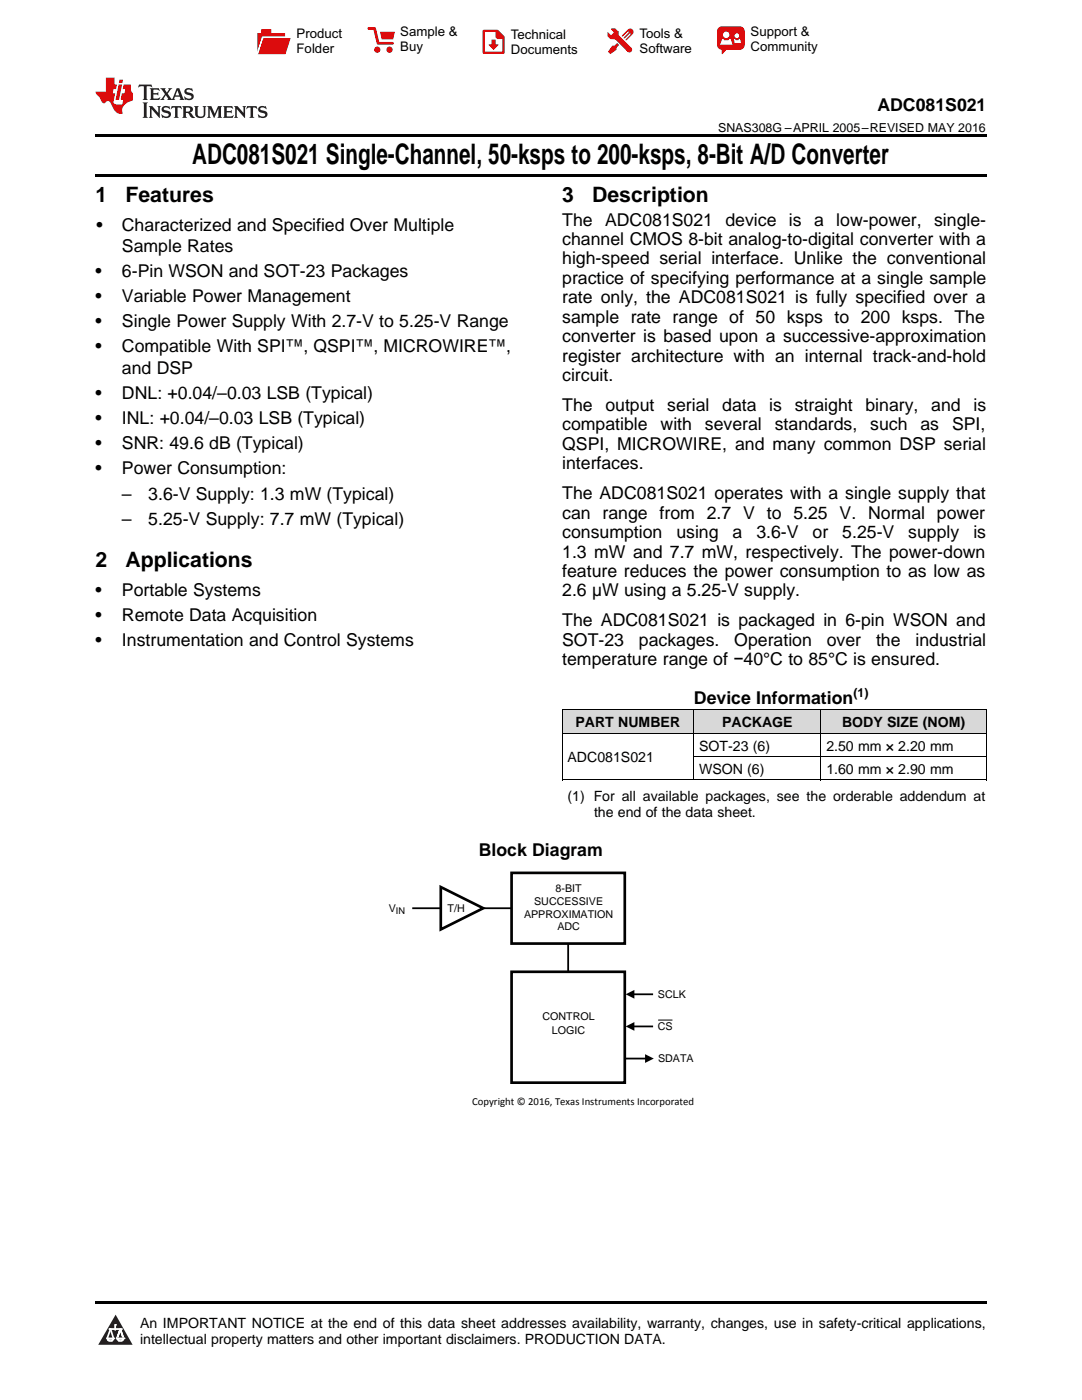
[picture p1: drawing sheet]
<svg xmlns="http://www.w3.org/2000/svg" width="216mm" height="279mm" viewBox="0 0 216 279" stroke-linecap="round" stroke-linejoin="round" font-family="sans-serif">
<defs><g id="words">
<text font-size="5.6" x="38.3" y="32.8">ADC081S021 Single-Channel, 50-ksps to 200-ksps, 8-Bit A/D Converter</text>
<g font-size="4.2">
<text x="19" y="40.4">1</text>
<text x="25" y="40.4">Features</text>
<text x="112.2" y="40.4">3</text>
<text x="118.2" y="40.4">Description</text>
<text x="19" y="113.2">2</text>
<text x="25" y="113.2">Applications</text>
</g>
<g font-size="3.5">
<text x="175.1" y="22.2">ADC081S021</text>
<text x="19.2" y="46.1">•</text>
<text x="24.3" y="46.1">Characterized and Specified Over Multiple</text>
<text x="112.2" y="45">The ADC081S021</text>
<text x="144.8" y="45">device</text>
<text x="157.4" y="45">is</text>
<text x="162.4" y="45">a low-power, single-</text>
<text x="24.3" y="50.3">Sample Rates</text>
<text x="112.2" y="48.9">channel CMOS 8-bit analog-to-digital converter with a</text>
<text x="112.2" y="52.8">high-speed serial interface. Unlike the conventional</text>
<text x="19" y="55.3">•</text>
<text x="24.3" y="55.3">6-Pin WSON and SOT-23 Packages</text>
<text x="112.2" y="56.7">practice of specifying performance at a single sample</text>
<text x="19" y="60.3">•</text>
<text x="19" y="65.3">•</text>
<text x="24.3" y="60.3">Variable Power Management</text>
<text x="24.3" y="65.3">Single Power Supply With 2.7-V to 5.25-V Range</text>
<text x="112.2" y="60.5">rate only, the ADC081S021 is fully specified over a</text>
<text x="112.2" y="64.4">sample rate range of 50 ksps to 200 ksps. The</text>
<text x="19" y="70.3">•</text>
<text x="24.3" y="70.3">Compatible With SPI™, QSPI™, MICROWIRE™,</text>
<text x="112.2" y="68.3">converter is based upon a successive-approximation</text>
<text x="24.3" y="74.6">and DSP</text>
<text x="112.2" y="72.2">register architecture with an internal track-and-hold</text>
<text x="112.2" y="76.1">circuit.</text>
<text x="19" y="79.6">•</text>
<text x="24.3" y="79.6">DNL: +0.04/–0.03 LSB (Typical)</text>
<text x="112.2" y="82">The</text>
<text x="120.8" y="82">output</text>
<text x="133.1" y="82">serial</text>
<text x="144.1" y="82">data</text>
<text x="153.5" y="82">is</text>
<text x="158.6" y="82">straight</text>
<text x="172.7" y="82">binary,</text>
<text x="185.8" y="82">and</text>
<text x="194.2" y="82">is</text>
<text x="19" y="84.6">•</text>
<text x="19" y="89.6">•</text>
<text x="24.3" y="84.6">INL: +0.04/–0.03 LSB (Typical)</text>
<text x="24.3" y="89.6">SNR: 49.6 dB (Typical)</text>
<text x="112.2" y="85.9">compatible</text>
<text x="112.2" y="89.8">QSPI, MICROWIRE, and many common DSP serial</text>
<text x="131.8" y="85.9">with</text>
<text x="140.7" y="85.9">several</text>
<text x="154.6" y="85.9">standards,</text>
<text x="173.6" y="85.9">such</text>
<text x="183.7" y="85.9">as</text>
<text x="190" y="85.9">SPI,</text>
<text x="19" y="94.6">•</text>
<text x="24.3" y="94.6">Power Consumption:</text>
<text x="112.2" y="93.7">interfaces.</text>
<text x="24.3" y="99.7">–</text>
<text x="29.6" y="99.7">3.6-V Supply: 1.3 mW (Typical)</text>
<text x="112.2" y="99.6">The ADC081S021 operates with a single supply that</text>
<text x="24.3" y="104.8">–</text>
<text x="29.6" y="104.8">5.25-V Supply: 7.7 mW (Typical)</text>
<text x="112.2" y="103.5">can range from 2.7 V to 5.25 V. Normal power</text>
<text x="112.2" y="107.4">consumption</text>
<text x="135" y="107.4">using</text>
<text x="146.2" y="107.4">a</text>
<text x="150.9" y="107.4">3.6-V</text>
<text x="162.1" y="107.4">or</text>
<text x="168.1" y="107.4">5.25-V</text>
<text x="181.2" y="107.4">supply</text>
<text x="194.2" y="107.4">is</text>
<text x="112.2" y="111.3">1.3 mW and 7.7 mW, respectively. The power-down</text>
<text x="19" y="118.9">•</text>
<text x="24.3" y="118.9">Portable Systems</text>
<text x="112.2" y="115.1">feature reduces the power consumption to as low as</text>
<text x="112.2" y="119">2.6 µW using a 5.25-V supply.</text>
<text x="19" y="123.9">•</text>
<text x="24.3" y="123.9">Remote Data Acquisition</text>
<text x="112.2" y="125">The ADC081S021 is packaged in 6-pin WSON and</text>
<text x="19" y="128.9">•</text>
<text x="24.3" y="128.9">Instrumentation and Control Systems</text>
<text x="112.2" y="128.9">SOT-23</text>
<text x="127.5" y="128.9">packages.</text>
<text x="146.5" y="128.9">Operation</text>
<text x="165" y="128.9">over</text>
<text x="174.8" y="128.9">the</text>
<text x="182.7" y="128.9">industrial</text>
<text x="112.2" y="132.8">temperature range of −40°C to 85°C is ensured.</text>
<text x="138.5" y="140.5">Device Information</text>
<text x="95.5" y="170.9">Block Diagram</text>
</g>
<g font-size="2.8">
<text x="114.8" y="145.1">PART NUMBER</text>
<text x="139.5" y="149.8">SOT-23 (6)</text>
<text x="144.1" y="145.1">PACKAGE</text>
<text x="164.9" y="149.8">2.50 mm × 2.20 mm</text>
<text x="168" y="145.1">BODY SIZE (NOM)</text>
<text x="113.2" y="152.1">ADC081S021</text>
<text x="139.5" y="154.4">WSON (6)</text>
<text x="164.9" y="154.4">1.60 mm × 2.90 mm</text>
<text x="113.2" y="159.9">(1) For all available packages, see the orderable addendum at</text>
<text x="118.5" y="163.1">the end of the data sheet.</text>
<text x="27.9" y="265">An IMPORTANT NOTICE at the end of this data sheet addresses availability, warranty, changes, use in safety-critical applications,</text>
<text x="27.9" y="268.2">intellectual property matters and other important disclaimers. PRODUCTION DATA.</text>
</g>
<g font-size="2.6">
<text x="59.2" y="7.6">Product</text>
<text x="59.2" y="10.6">Folder</text>
<text x="79.9" y="7.3">Sample &amp;</text>
<text x="79.9" y="10.2">Buy</text>
<text x="101.9" y="7.8">Technical</text>
<text x="101.9" y="10.8">Documents</text>
<text x="127.6" y="7.6">Tools &amp;</text>
<text x="127.6" y="10.6">Software</text>
<text x="149.8" y="7.2">Support &amp;</text>
<text x="149.8" y="10.2">Community</text>
</g>
<g font-size="2.5">
<text x="143.3" y="26.3">SNAS308G –APRIL 2005–REVISED MAY 2016</text>
<text x="170.3" y="139.1">(1)</text>
</g>
<g font-size="2.1">
<text x="110.9" y="178">8-BIT</text>
<text x="77.6" y="182">V</text>
<text x="89.3" y="182">T/H</text>
<text x="104.6" y="183.1">APPROXIMATION</text>
<text x="106.6" y="180.6">SUCCESSIVE</text>
<text x="111.2" y="185.7">ADC</text>
<text x="108.2" y="203.5">CONTROL</text>
<text x="131.3" y="199.2">SCLK</text>
<text x="110.1" y="206.3">LOGIC</text>
<text x="131.2" y="205.5">CS</text>
<text x="131.3" y="211.9">SDATA</text>
<text x="94.2" y="220.5">Copyright © 2016, Texas Instruments Incorporated</text>
</g>
<text font-size="1.9" x="79" y="182.4">IN</text>
</g></defs>
<g fill="#d8d8d8">
<path d="M112.2 141.7h26.2v4.7h-26.2z"/>
<path d="M138.4 141.7h25.4v4.7h-25.4z"/>
<path d="M163.8 141.7h33v4.7h-33z"/>
</g>
<path d="M23.1 262.4l3.4 6h-6.9z" fill="#231f20"/>
<path d="M21.4 267.1h1.2l-.3 .5h-.3a.55 .55 0 0 1-.6-.5z" fill-rule="evenodd" fill="#fff"/>
<path d="M21.4 267.1h1.2l-.3 .5h-.3a.55 .55 0 0 1-.6-.5z" fill="none" stroke="#231f20" stroke-width=".34"/>
<path d="M21.4 267.1l1.2 .1-.3 .4h-.5z" fill="none" stroke="#fff" stroke-width=".34"/>
<path d="M23 265.3h.1" fill="none" stroke="#fff" stroke-width=".34"/>
<path d="M23 264.4v.9z" fill="#fff"/>
<path d="M23 264.4v.9z" fill="none" stroke="#fff" stroke-width=".34"/>
<circle cx="23" cy="264.4" r=".17" fill="#fff"/>
<path d="M21.9 265.2h.1" fill="none" stroke="#fff" stroke-width=".34"/>
<path d="M21.9 265.2h2.3z" fill="#fff"/>
<path d="M21.9 265.2h2.3z" fill="none" stroke="#fff" stroke-width=".34"/>
<circle cx="24.2" cy="265.2" r=".17" fill="#fff"/>
<path d="M23.3 267.1h.1" fill="none" stroke="#fff" stroke-width=".34"/>
<path d="M24 265.2l-.7 1.9z" fill="#fff"/>
<path d="M24 265.2l-.7 1.9z" fill="none" stroke="#fff" stroke-width=".34"/>
<path d="M24 265.2l.7 1.9z" fill="#fff"/>
<path d="M24 265.2l.7 1.9z" fill="none" stroke="#fff" stroke-width=".34"/>
<path d="M24.6 267.1h.1" fill="none" stroke="#fff" stroke-width=".34"/>
<circle cx="21.4" cy="267.1" r=".17" fill="#fff"/>
<path d="M22.1 265.2l-.7 1.9z" fill="#fff"/>
<path d="M22.1 265.2l-.7 1.9z" fill="none" stroke="#fff" stroke-width=".34"/>
<path d="M22.1 265.2l.5 1.9z" fill="#fff"/>
<path d="M22.1 265.2l.5 1.9z" fill="none" stroke="#fff" stroke-width=".34"/>
<circle cx="22.6" cy="267.1" r=".17" fill="#fff"/>
<path d="M23.4 267.1h1.3a.65 .65 0 0 1-.7 .5 .65 .65 0 0 1-.6-.5z" fill-rule="evenodd" fill="#fff"/>
<path d="M23.4 267.1h1.3a.65 .65 0 0 1-.7 .5 .65 .65 0 0 1-.6-.5z" fill="none" stroke="#231f20" stroke-width=".34"/>
<path d="M23.4 267.1h1.3l-.4 .5h-.6z" fill="none" stroke="#fff" stroke-width=".34"/>
<path d="M23.3 267.1h.1" fill="none" stroke="#fff" stroke-width=".34"/>
<circle cx="24.7" cy="267.1" r=".17" fill="#fff"/>
<path d="M19 34.8h177.8v.5h-177.8zM19 26.8h177.8v.6h-177.8zM112.2 155.7h.1zM163.7 155.7h.1zM196.7 155.7h.1zM19 259.7h177.8v.5h-177.8z" fill="#000"/>
<path d="M82.3 181.3h5.7M96.4 181.3h5.7M113.4 188.3v5.6M126.4 198.4h3.9M124.7 211.3h4.2M126.4 204.8h3.9" fill="none" stroke="#000" stroke-width=".36"/>
<path d="M88 177l8.4 4.3-8.4 4.2zM102.1 174.2h22.6v14.1h-22.6zM102.1 193.9h22.6v22.2h-22.6z" fill="none" stroke="#000" stroke-width=".53"/>
<path d="M124.8 198.4l1.8-.8v1.7zM124.8 204.8l1.8-.8v1.7zM128.7 210.4l1.8 .9-1.8 .8z" fill="#000"/>
<path d="M112.2 155.7h84.6M112.2 146.3h84.6M112.2 141.7h84.6M112.2 141.7v14M138.4 141.7v14M138.4 151h58.4M163.8 141.7v14M196.8 141.7v14M131.4 203.6h2.7" fill="none" stroke="#000" stroke-width=".2"/>
<path d="M27.7 16.9l-.1 .6 .6-.3h.5v.2v2.2l-.2 .4h1l-.2-.4v-2.2v-.2h.5l.6 .3-.2-.6zM29.9 17.6l.2 .4v1.6l-.2 .4h1.9l.1-.6a1.09 1.09 0 0 1-1.3 .1v-.6h.6l.4 .2v-.7l-.2 .2h-.8v-.6l.2-.1a1.01 1.01 0 0 1 1 .3l-.1-.6zM32 17.6l.9 1.2-1 1.2h.9l-.2-.3 .5-.7 .5 .7-.3 .3h1.7l-.2-.3 .1-.4h1l.1 .4-.2 .3h1l-.3-.4-.7-2h-.5l-1 2.2-.8-1.1 .9-1.1h-.9l.2 .2-.4 .7-.4-.7 .2-.2zM35.4 18l.4 1h-.8zM37 17.7a.66 .66 0 0 0-.2 .8 .66 .66 0 0 0 .6 .4l.7 .2 .1 .2a.8 .8 0 0 1-.7 .4 .8 .8 0 0 1-.7-.5l.1 .8 .2-.2a.94 .94 0 0 0 1.1 .1 .94 .94 0 0 0 .4-.9 1.48 1.48 0 0 0-1.3-.6v-.4a1.1 1.1 0 0 1 1.2 .2l-.2-.6-.2 .1-.5-.1zM28.5 20.4l.2 .4v2.3l-.2 .4h1l-.2-.4v-2.3l.2-.4zM29.7 21.2l.2 .4v1.5l-.2 .4h.8l-.3-.4 .1-1.3 1.6 1.8v-2l.2-.4h-.7l.2 .2v1.1l-1.2-1.3zM32.5 21.3a.66 .66 0 0 0-.2 .8 .66 .66 0 0 0 .6 .4l.6 .2 .2 .2a.8 .8 0 0 1-.8 .4 .8 .8 0 0 1-.7-.5l.2 .7 .2-.1a.94 .94 0 0 0 1 .1 .94 .94 0 0 0 .5-1 1.47 1.47 0 0 0-1.3-.6l-.1-.3a1.1 1.1 0 0 1 1.3 .2l-.2-.6-.2 .1-.5-.2zM34.3 21.2l-.2 .6a.64 .64 0 0 1 .8-.3v1.6l-.2 .4h1l-.3-.4 .1-1.6a.66 .66 0 0 1 .8 .3l-.2-.6zM36.3 21.2l.3 .4v1.5l-.3 .4h1l-.2-.2v-.7h.5l.1 .1a.8 .8 0 0 0 1.2 .7l-1-1a.62 .62 0 0 0 .6-.5 .62 .62 0 0 0-.6-.7zM37.1 21.5h.1a.48 .48 0 0 1 .6 0 .48 .48 0 0 1 .1 .6l-.2 .1-.6 .1zM38.7 21.2l.2 .2a2.29 2.29 0 0 0 .4 2 1.05 1.05 0 0 0 1.7-.7v-1.3l.2-.2h-.8l.2 .4v1.1a.61 .61 0 0 1-.6 .6 .61 .61 0 0 1-.6-.6v-1.1l.3-.4zM41.3 21.2l.3 .4v1.5l-.3 .4h.8l-.2-.4v-1.4l.8 1.9 .9-1.9v1.4l-.2 .4h.9l-.2-.4v-1.5l.2-.4h-.8l-.7 1.5-.6-1.5zM44.5 21.2l.2 .4v1.5l-.2 .4h1.9l.2-.6a1.1 1.1 0 0 1-1.4 .2v-.7h.6l.4 .2v-.6l-.2 .1-.8 .1v-.6l.2-.1a1.02 1.02 0 0 1 1.1 .2l-.2-.5zM46.7 21.2l.2 .4v1.5l-.2 .4h.8l-.3-.4 .1-1.3 1.6 1.8v-2l.2-.4h-.7l.2 .2v1.1l-1.2-1.3zM49.3 21.2l-.1 .6a.64 .64 0 0 1 .8-.3v1.6l-.3 .4h1l-.2-.4v-1.6a.66 .66 0 0 1 .8 .3l-.1-.6zM51.7 21.3a.66 .66 0 0 0-.2 .7 .66 .66 0 0 0 .7 .5l.6 .2 .1 .2a.8 .8 0 0 1-.7 .4 .8 .8 0 0 1-.7-.5l.1 .7 .2-.1a.94 .94 0 0 0 1.1 .1 .94 .94 0 0 0 .4-1 1.48 1.48 0 0 0-1.2-.6l-.1-.3a1.1 1.1 0 0 1 1.2 .2l-.2-.6-.1 .1-.6-.2z" fill="#231f20"/>
<path d="M21.1 15.5v2.8h-2v.4l.9 .9a.96 .96 0 0 0 1 1 .59 .59 0 0 1 .5-.4 .59 .59 0 0 1 .5 .3l.4 .8a1.61 1.61 0 0 0 2.1 1.3 1.63 1.63 0 0 1 1.1-2.2l.9-.3v-1.5a1.6 1.6 0 0 1-.4-1.7h-1.4l-.2 .9h.5l-.2 .8h-.5l-.2 1v.3h.5l-.2 .9h-.7a.74 .74 0 0 1-1-.6l.3-1.6h-.5l.2-.8h.5l.1-.9h-.4v-1.4zM23.7 16.9l-.7 3h.8l.6-3zM23.8 15.9l-.1 .7h.7l.2-.7z" fill="#ee1d23"/>
<g fill="#d60000">
<path d="M52.1 5.8h2v.8h2.8v4.2h-5.5v-4.2h.7z" fill-rule="evenodd"/>
<path d="M52.4 7.5h5.6l-1 3.3h-5.6z" fill-rule="evenodd"/>
</g>
<path d="M52.4 7.4h5.7l-.1 .1h-5.5l-1.1 3.3z" fill-rule="evenodd" fill="#fff"/>
<path d="M52.4 7.4h5.7l-.1 .1h-5.5l-1.1 3.3z" fill="none" stroke="#fff" stroke-width=".2"/>
<path d="M73.6 5.7h1.1l.7 2.9h2.9" fill="none" stroke="#d60000" stroke-width=".55"/>
<g fill="#d60000">
<path d="M75.8 6.3h3l-.4 1.6h-2.2z" fill-rule="evenodd"/>
<circle cx="75.3" cy="9.9" r=".62"/>
<circle cx="77.7" cy="9.9" r=".62"/>
</g>
<path d="M96.5 6.2h2.7l1.3 1.2v3.1h-4z" fill="none" stroke="#d60000" stroke-width=".44"/>
<g fill="#d60000">
<path d="M98.1 7.9h.8v1h.5l-.9 1.1-1-1v-.1h.6z" fill-rule="evenodd"/>
<path d="M98.9 6.2h.3l1.3 1.2v.4h-1.3l-.3-.4z" fill-rule="evenodd"/>
<path d="M121.9 5.7h.8l.7 .6 .1 .7 2.5 2.5-.8 .8-2.3-2.3-1.1-.2-.6-.6v-.8l.7 .6 .5-.4v-.2l-.5-.5z" fill-rule="evenodd"/>
<path d="M122.2 9.1h.4l.5-.5 .4 .4-.5 .5v.4l-1.2 .9-.5-.5z" fill-rule="evenodd"/>
<path d="M125.3 5.9a.67 .67 0 0 1 .9 0 .67 .67 0 0 1 0 .9z" fill-rule="evenodd"/>
<path d="M125.3 5.9l.9 .9-1.2 1.2h-.2v-.2l1-.9v-.2h-.2l-.9 1h-.2v-.2l.9-1 .1-.2h-.3l-.9 1h-.2v-.2z" fill-rule="evenodd"/>
<circle cx="125.6" cy="9.9" r=".54"/>
</g>
<path d="M123.3 6.3v.7" fill="none" stroke="#d60000" stroke-width=".2"/>
<g fill="#d60000">
<path d="M143.4 5.5l.6-.2h3.6a.95 .95 0 0 1 1 .9v2.8a.95 .95 0 0 1-1 .9h-3.6a.95 .95 0 0 1-.9-.9v-2.8z" fill-rule="evenodd"/>
<path d="M144 9.9h.9l-.7 .9h-.2z" fill-rule="evenodd"/>
</g>
<g fill="#fff">
<path d="M146.6 8.6h1.3z"/>
<path d="M144.1 7.8h.3l.1 .2h.8l.2-.2h.3l.4 1.1h-2.5z" fill-rule="evenodd"/>
<path d="M146.4 7.8h.3l.1 .2h.5l.2-.2h.2l.2 .8h-1.3z" fill-rule="evenodd"/>
<circle cx="144.9" cy="6.9" r=".65"/>
<circle cx="147" cy="7.1" r=".48"/>
</g>
<use href="#words"/>
</svg>
